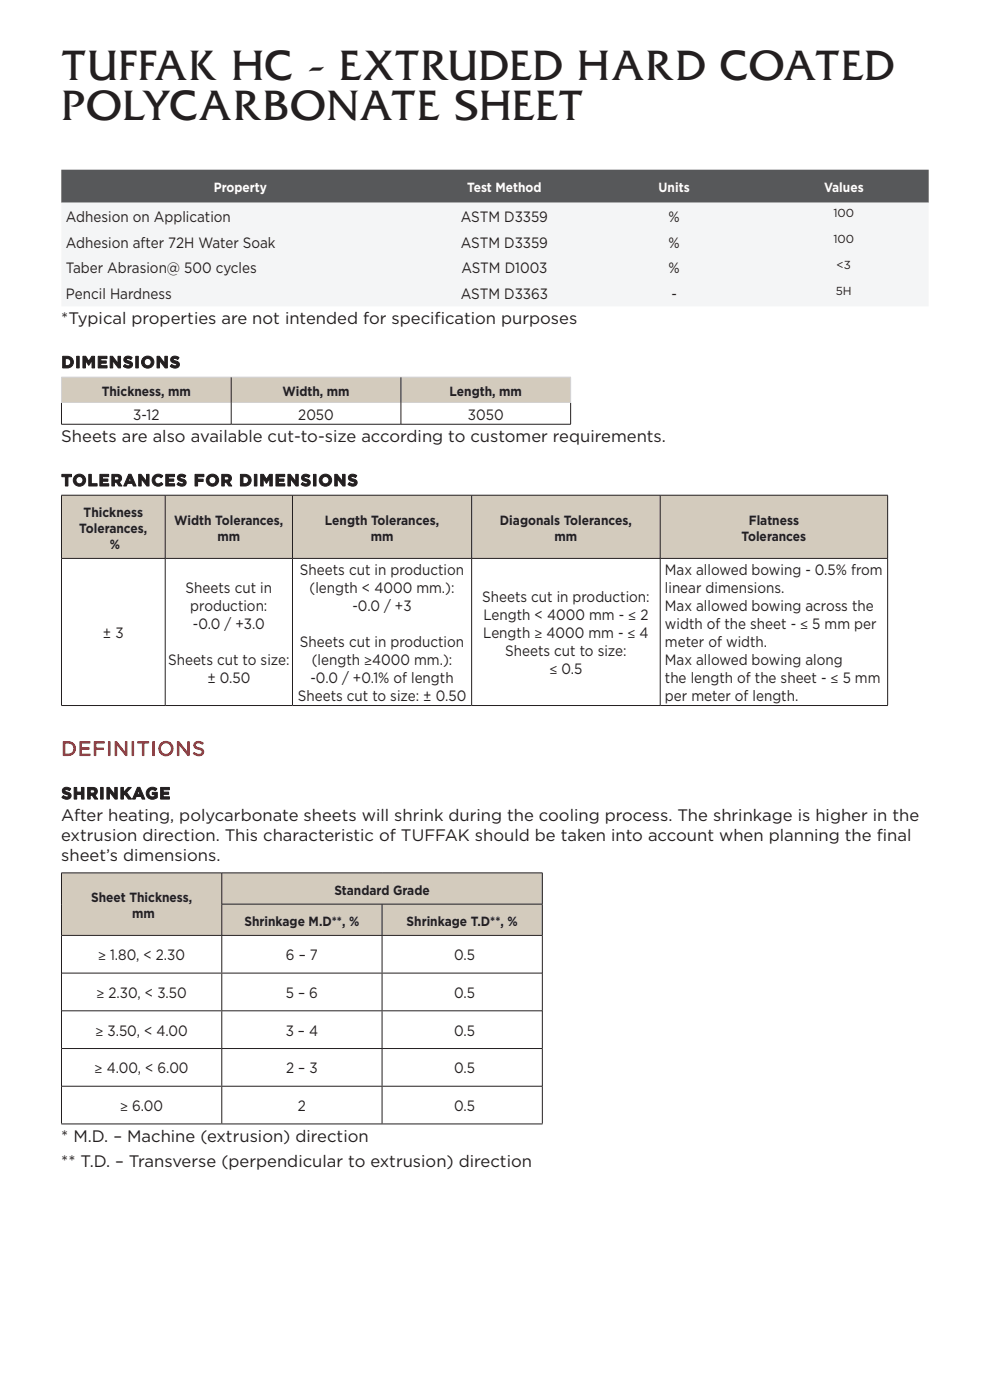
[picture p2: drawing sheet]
<svg xmlns="http://www.w3.org/2000/svg" width="210mm" height="297mm" viewBox="0 0 210 297" stroke-linecap="round" stroke-linejoin="round" font-family="sans-serif">
<defs><g id="words">
<g font-size="8.5" fill="#231f20">
<text x="13" y="16.9">TUFFAK HC - EXTRUDED HARD COATED</text>
<text x="13" y="25.4">POLYCARBONATE SHEET</text>
</g>
<text font-size="4.2" fill="#d0202e" x="13" y="160.3">DEFINITIONS</text>
<g font-size="3.5" fill="#231f20">
<text x="13" y="68.8">*Typical properties are not intended for specification purposes</text>
<text x="13" y="78.1">DIMENSIONS</text>
<text x="13" y="93.9">Sheets are also available cut-to-size according to customer requirements.</text>
<text x="13" y="103.1">TOLERANCES FOR DIMENSIONS</text>
<text x="13" y="169.5">SHRINKAGE</text>
<text x="13" y="174.3">After heating, polycarbonate sheets will shrink during the cooling process. The shrinkage is higher in the</text>
<text x="13" y="178.5">extrusion direction. This characteristic of TUFFAK should be taken into account when planning the final</text>
<text x="13" y="182.7">sheet’s dimensions.</text>
<text x="13" y="242.3">* M.D. – Machine (extrusion) direction</text>
<text x="13" y="247.6">** T.D. – Transverse (perpendicular to extrusion) direction</text>
</g>
<g font-size="3.2" fill="#231f20">
<text x="14" y="47">Adhesion on Application</text>
<text x="97.8" y="47">ASTM D3359</text>
<text x="141.8" y="47">%</text>
<text x="14" y="52.5">Adhesion after 72H Water Soak</text>
<text x="97.8" y="52.5">ASTM D3359</text>
<text x="141.8" y="52.5">%</text>
<text x="14" y="58">Taber Abrasion@ 500 cycles</text>
<text x="97.9" y="58">ASTM D1003</text>
<text x="141.8" y="58">%</text>
<text x="14" y="63.5">Pencil Hardness</text>
<text x="97.7" y="63.5">ASTM D3363</text>
<text x="142.4" y="63.5">-</text>
<text x="28.3" y="89">3-12</text>
<text x="63.3" y="89">2050</text>
<text x="99.3" y="89">3050</text>
<text x="39.4" y="125.8">Sheets cut in</text>
<text x="63.6" y="122">Sheets cut in production</text>
<text x="65.7" y="125.8">(length &lt; 4000 mm.):</text>
<text x="141" y="122">Max allowed bowing - 0.5% from</text>
<text x="141" y="125.8">linear dimensions.</text>
<text x="40.4" y="129.6">production:</text>
<text x="74.8" y="129.6">-0.0 / +3</text>
<text x="102.3" y="127.7">Sheets cut in production:</text>
<text x="102.5" y="131.5">Length &lt; 4000 mm - ≤ 2</text>
<text x="141" y="129.6">Max allowed bowing across the</text>
<text x="21.8" y="135.3">± 3</text>
<text x="40.9" y="133.4">-0.0 / +3.0</text>
<text x="63.6" y="137.2">Sheets cut in production</text>
<text x="102.5" y="135.3">Length ≥ 4000 mm - ≤ 4</text>
<text x="141" y="133.4">width of the sheet - ≤ 5 mm per</text>
<text x="141" y="137.2">meter of width.</text>
<text x="35.7" y="141.1">Sheets cut to size:</text>
<text x="66.1" y="141.1">(length ≥4000 mm.):</text>
<text x="107.2" y="139.1">Sheets cut to size:</text>
<text x="116.5" y="143">≤ 0.5</text>
<text x="141" y="141.1">Max allowed bowing along</text>
<text x="44" y="144.9">± 0.50</text>
<text x="63.2" y="148.7">Sheets cut to size: ± 0.50</text>
<text x="65.9" y="144.9">-0.0 / +0.1% of length</text>
<text x="141" y="148.7">per meter of length.</text>
<text x="141" y="144.9">the length of the sheet - ≤ 5 mm</text>
<text x="20.8" y="203.7">≥ 1.80, &lt; 2.30</text>
<text x="60.7" y="203.7">6 – 7</text>
<text x="96.3" y="203.7">0.5</text>
<text x="20.5" y="211.7">≥ 2.30, &lt; 3.50</text>
<text x="60.6" y="211.7">5 – 6</text>
<text x="96.3" y="211.7">0.5</text>
<text x="20.2" y="219.7">≥ 3.50, &lt; 4.00</text>
<text x="60.6" y="219.7">3 – 4</text>
<text x="96.3" y="219.7">0.5</text>
<text x="20.1" y="227.7">≥ 4.00, &lt; 6.00</text>
<text x="60.7" y="227.7">2 – 3</text>
<text x="96.3" y="227.7">0.5</text>
<text x="25.5" y="235.7">≥ 6.00</text>
<text x="63.2" y="235.7">2</text>
<text x="96.3" y="235.7">0.5</text>
</g>
<g font-size="2.8" fill="#fff">
<text x="45.3" y="40.8">Property</text>
<text x="99.1" y="40.8">Test Method</text>
<text x="139.7" y="40.8">Units</text>
<text x="174.8" y="40.8">Values</text>
</g>
<g font-size="2.8" fill="#231f20">
<text x="21.6" y="84.1">Thickness, mm</text>
<text x="59.9" y="84.1">Width, mm</text>
<text x="95.4" y="84.1">Length, mm</text>
<text x="16.8" y="113.1">Tolerances,</text>
<text x="17.7" y="109.7">Thickness</text>
<text x="37" y="111.4">Width Tolerances,</text>
<text x="68.9" y="111.4">Length Tolerances,</text>
<text x="106" y="111.4">Diagonals Tolerances,</text>
<text x="158.8" y="111.4">Flatness</text>
<text x="23.3" y="116.5">%</text>
<text x="46.1" y="114.8">mm</text>
<text x="78.6" y="114.8">mm</text>
<text x="117.6" y="114.8">mm</text>
<text x="157.3" y="114.8">Tolerances</text>
<text x="19.3" y="191.4">Sheet Thickness,</text>
<text x="70.9" y="189.8">Standard Grade</text>
<text x="28" y="194.8">mm</text>
<text x="51.8" y="196.4">Shrinkage M.D**, %</text>
<text x="86.2" y="196.4">Shrinkage T.D**, %</text>
</g>
<g font-size="2.5" fill="#231f20">
<text x="176.8" y="46">100</text>
<text x="176.8" y="51.5">100</text>
<text x="177.5" y="57">&lt;3</text>
<text x="177.3" y="62.5">5H</text>
</g>
</g></defs>
<path d="M13 36h76v7h-76zM89 36h36v7h-36zM125 36h36v7h-36zM161 36h36v7h-36z" fill="#57585a"/>
<path d="M13 43h76v5.5h-76zM89 43h36v5.5h-36zM125 43h36v5.5h-36zM161 43h36v5.5h-36zM13 48.5h76v5.5h-76zM89 48.5h36v5.5h-36zM125 48.5h36v5.5h-36zM161 48.5h36v5.5h-36zM13 54h76v5.5h-76zM89 54h36v5.5h-36zM125 54h36v5.5h-36zM161 54h36v5.5h-36zM13 59.5h76v5.5h-76zM89 59.5h36v5.5h-36zM125 59.5h36v5.5h-36zM161 59.5h36v5.5h-36z" fill="#f4f5f6"/>
<path d="M13 80h36v5.5h-36zM49 80h36v5.5h-36zM85 80h36v5.5h-36z" fill="#d3cbbd"/>
<path d="M13 90h108.1M13 85.5v4.5M49 80.1v9.9M85 80.1v9.9M121 85.5v4.5" fill="none" stroke="#231f20" stroke-width=".21"/>
<path d="M13 80h108.1M13 80.1v5.4M121 80.1v5.4" fill="none" stroke="#d0d1d3" stroke-width=".21"/>
<path d="M13 105.1h22v13.4h-22zM35 105.1h27v13.4h-27zM62 105.1h38v13.4h-38zM100 105.1h40v13.4h-40zM140 105.1h48.3v13.4h-48.3z" fill="#d3cbbd"/>
<g fill="none" stroke="#231f20" stroke-width=".21">
<path d="M13 105.1h175.3M13 118.5h175.3M13 105.1v13.3M13 118.5v31.1M35 105.1v13.3M35 118.5v31.1M62 105.1v13.3M62 118.5v31.1M100 105.1v13.3M100 118.5v31.1M140 105.1v13.3M140 118.5v31.1"/>
<path d="M188.3 105.1v13.3M188.3 118.5v31.1M13 149.7h175.3"/>
</g>
<path d="M13 185.2h34v13.2h-34zM47 185.2h68v6.6h-68zM47 191.8h34v6.6h-34zM81 191.8h34v6.6h-34z" fill="#d3cbbd"/>
<g fill="none" stroke="#231f20" stroke-width=".21">
<path d="M13 185.2h102.1M13 198.4h102.1M13 185.2v13.2M13 198.5v39.8M47 191.8h68.1M47 185.2v6.6M47 191.9v6.5M47 198.5v7.8M81 191.9v6.5M81 198.5v7.8M115 185.2v6.6M115 191.9v6.5"/>
<path d="M115 198.5v39.8M13.1 206.4h101.9M13.1 214.4h101.9M47 206.5v7.8M47 214.5v7.8M81 206.5v7.8M81 214.5v7.8M13 238.4h102.1M13.1 222.4h101.9M13.1 230.4h101.9M47 222.5v7.8M47 230.5v7.8"/>
<path d="M81 222.5v7.8M81 230.5v7.8"/>
</g>
<use href="#words"/>
</svg>
